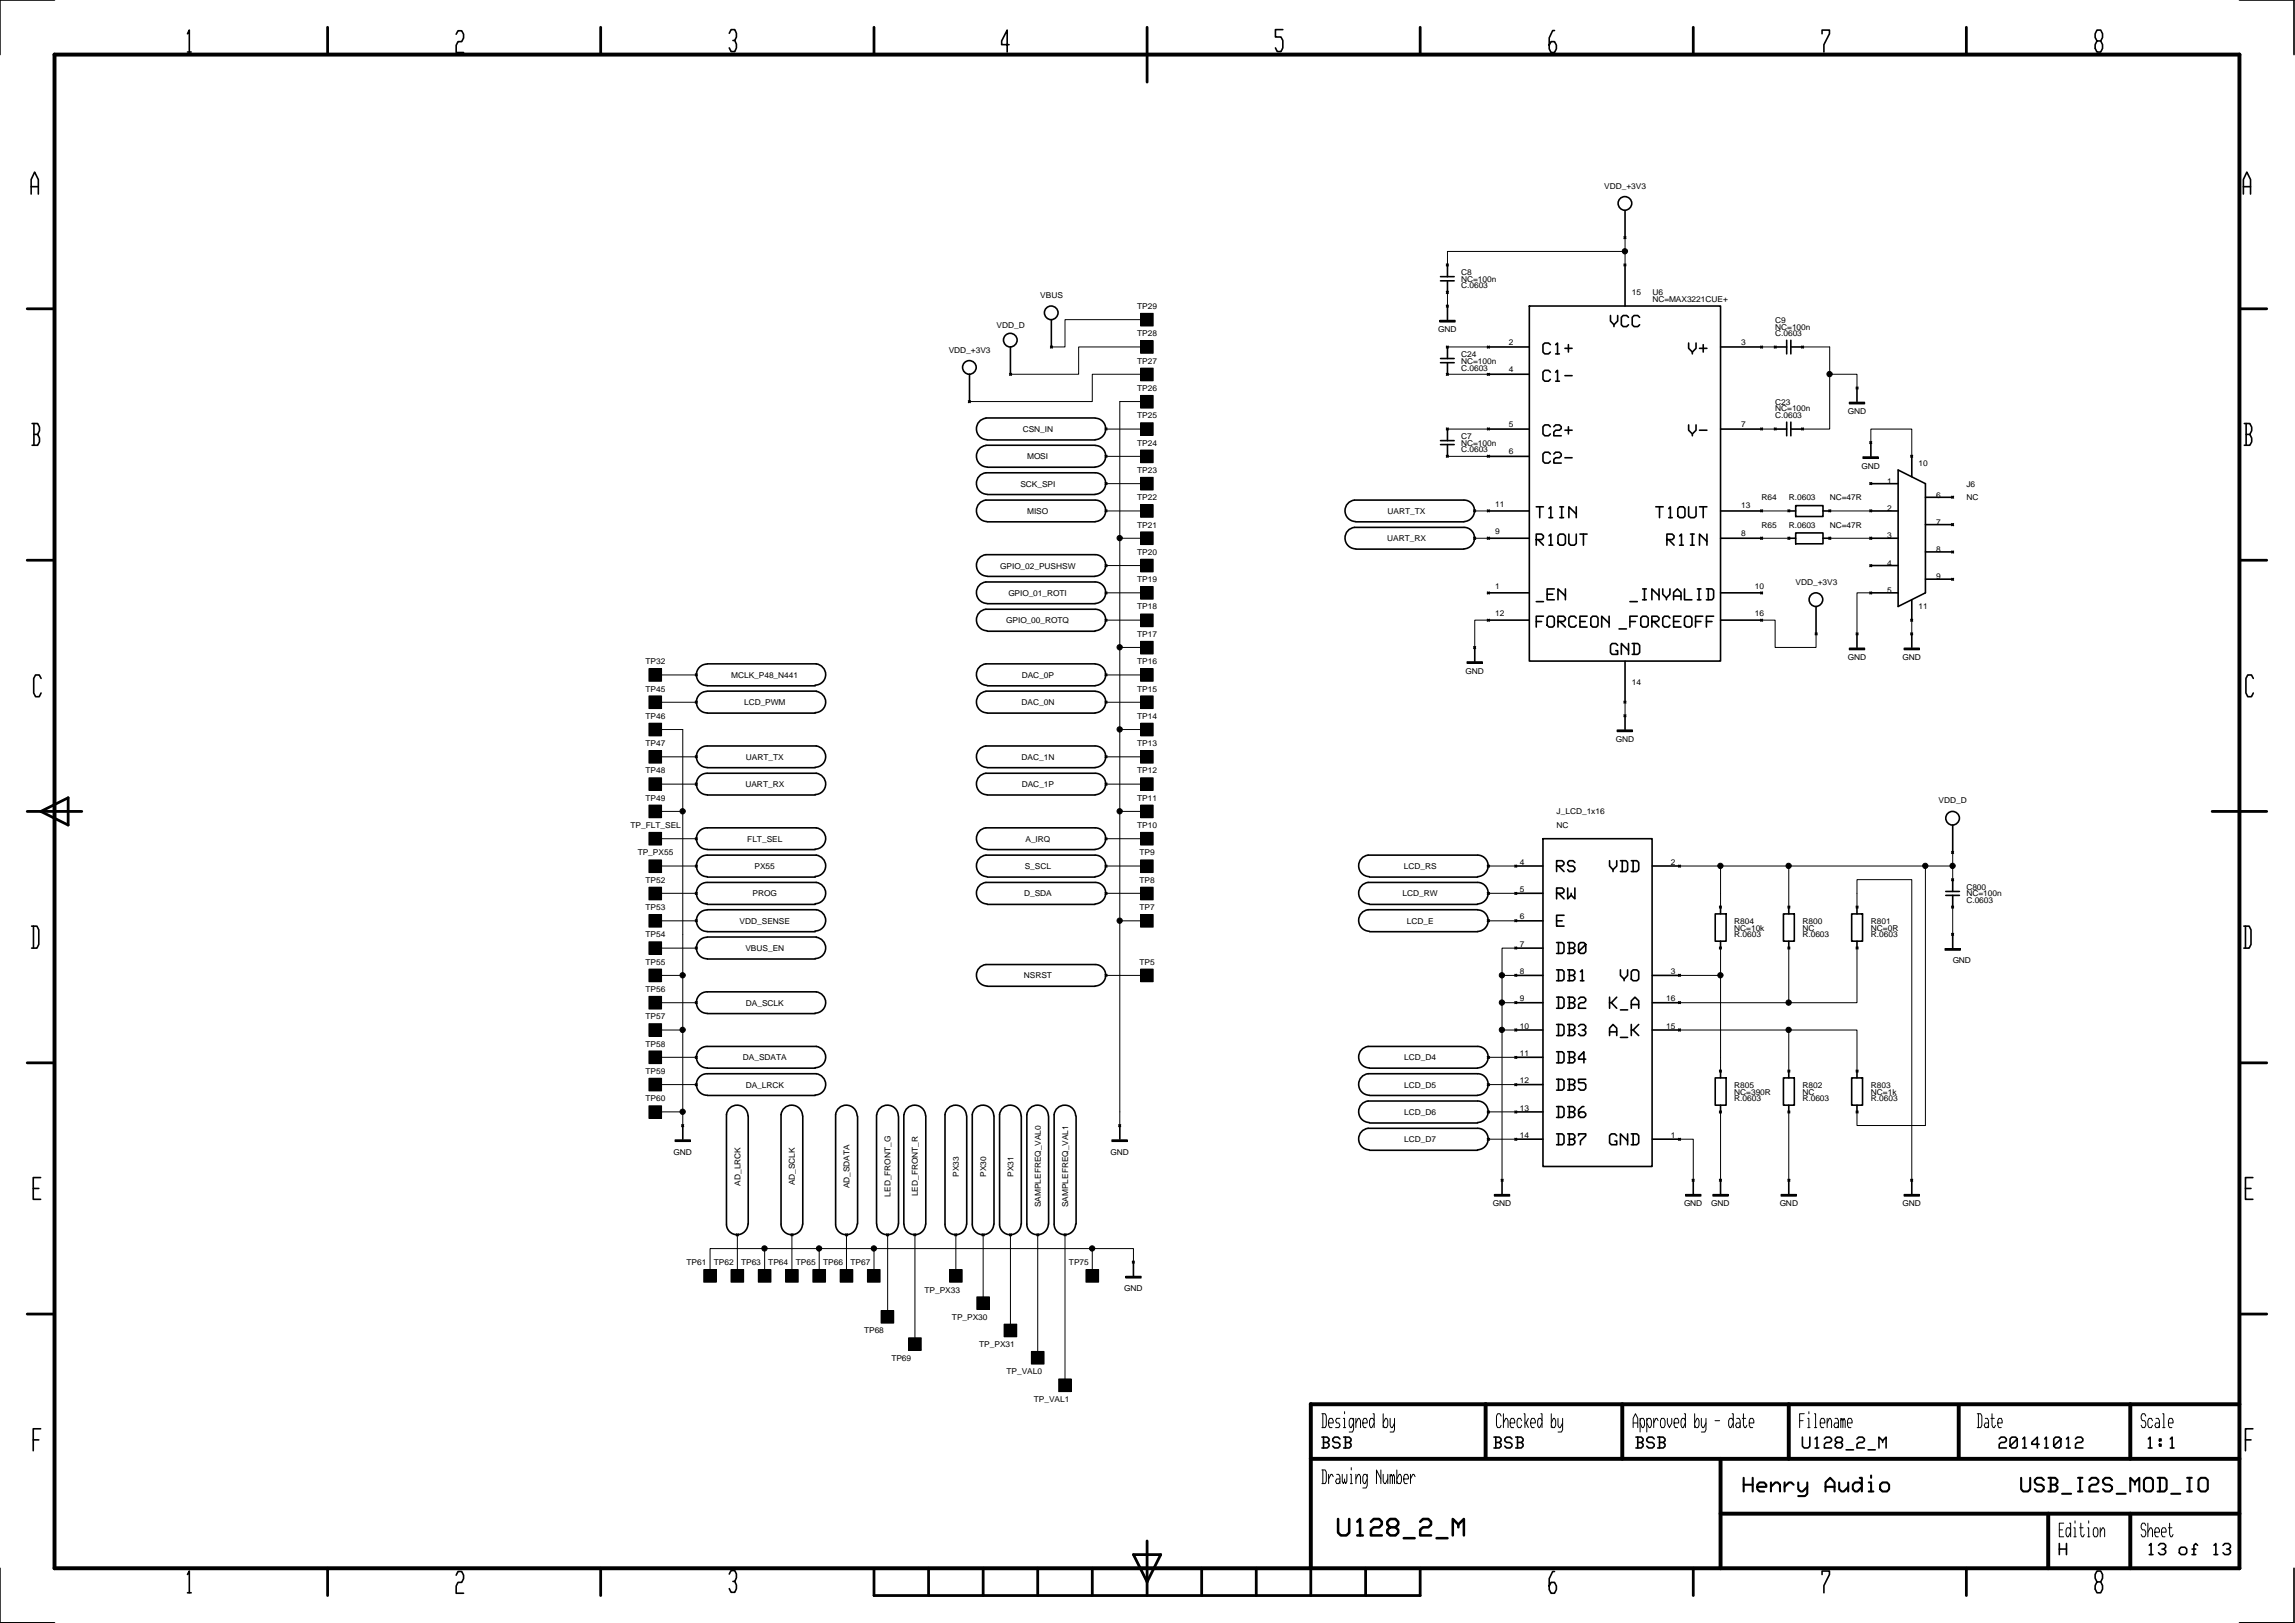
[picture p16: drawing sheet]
<svg xmlns="http://www.w3.org/2000/svg" width="420mm" height="297mm" viewBox="0 0 420 297" stroke-linecap="round" stroke-linejoin="round" font-family="sans-serif">
<defs><g id="words">
<g font-size="1.5">
<text x="293.7" y="34.5">VDD_+3V3</text>
<text x="267.5" y="51.6">NC=100n</text>
<text x="267.5" y="50.3">C8</text>
<text x="267.5" y="52.8">C.0603</text>
<text x="190.4" y="54.5">VBUS</text>
<text x="208.2" y="56.6">TP29</text>
<text x="298.7" y="54.1">15</text>
<text x="302.5" y="55.3">NC=MAX3221CUE+</text>
<text x="302.5" y="54.1">U6</text>
<text x="325" y="59.1">C9</text>
<text x="173.7" y="64.5">VDD_+3V3</text>
<text x="182.4" y="60.1">VDD_D</text>
<text x="208.2" y="61.6">TP28</text>
<text x="263.3" y="60.7">GND</text>
<text x="267.5" y="65.3">C24</text>
<text x="276.3" y="63.1">2</text>
<text x="318.8" y="63.1">3</text>
<text x="325" y="60.3">NC=100n</text>
<text x="325" y="61.6">C.0603</text>
<text x="208.2" y="66.5">TP27</text>
<text x="208.2" y="71.5">TP26</text>
<text x="267.5" y="66.5">NC=100n</text>
<text x="267.5" y="67.8">C.0603</text>
<text x="276.3" y="68.1">4</text>
<text x="208.2" y="76.6">TP25</text>
<text x="325" y="75.3">NC=100n</text>
<text x="325" y="74">C23</text>
<text x="325" y="76.6">C.0603</text>
<text x="338.3" y="75.8">GND</text>
<text x="187.2" y="79.1">CSN_IN</text>
<text x="208.2" y="81.6">TP24</text>
<text x="267.5" y="81.6">NC=100n</text>
<text x="267.5" y="80.3">C7</text>
<text x="267.5" y="82.8">C.0603</text>
<text x="276.3" y="78.1">5</text>
<text x="276.3" y="83.1">6</text>
<text x="318.8" y="78.1">7</text>
<text x="186.8" y="89.1">SCK_SPI</text>
<text x="188.1" y="84.1">MOSI</text>
<text x="208.2" y="86.6">TP23</text>
<text x="340.8" y="85.8">GND</text>
<text x="345.5" y="88.6">1</text>
<text x="351.2" y="85.3">10</text>
<text x="360" y="89.1">J6</text>
<text x="188.1" y="94.1">MISO</text>
<text x="208.2" y="91.6">TP22</text>
<text x="254" y="94.1">UART_TX</text>
<text x="273.8" y="92.8">11</text>
<text x="318.8" y="93">13</text>
<text x="322.5" y="91.6">R64</text>
<text x="327.5" y="91.6">R.0603</text>
<text x="335" y="91.6">NC=47R</text>
<text x="345.5" y="93.6">2</text>
<text x="354.5" y="91.1">6</text>
<text x="360" y="91.6">NC</text>
<text x="208.2" y="96.6">TP21</text>
<text x="208.2" y="101.6">TP20</text>
<text x="253.9" y="99.1">UART_RX</text>
<text x="273.8" y="97.8">9</text>
<text x="318.8" y="98">8</text>
<text x="322.5" y="96.6">R65</text>
<text x="327.5" y="96.6">R.0603</text>
<text x="335" y="96.6">NC=47R</text>
<text x="345.5" y="98.6">3</text>
<text x="354.5" y="101">8</text>
<text x="354.5" y="96.1">7</text>
<text x="183.1" y="104.1">GPIO_02_PUSHSW</text>
<text x="208.2" y="106.6">TP19</text>
<text x="273.8" y="107.8">1</text>
<text x="321.3" y="107.8">10</text>
<text x="328.7" y="107">VDD_+3V3</text>
<text x="345.5" y="103.5">4</text>
<text x="354.5" y="106">9</text>
<text x="184.6" y="109.1">GPIO_01_ROTI</text>
<text x="208.2" y="111.5">TP18</text>
<text x="273.8" y="112.8">12</text>
<text x="321.3" y="112.8">16</text>
<text x="345.5" y="108.5">5</text>
<text x="351.2" y="111.5">11</text>
<text x="184.2" y="114">GPIO_00_ROTQ</text>
<text x="208.2" y="116.5">TP17</text>
<text x="118.2" y="121.6">TP32</text>
<text x="133.9" y="124.1">MCLK_P48_N441</text>
<text x="187.1" y="124.1">DAC_0P</text>
<text x="208.2" y="121.6">TP16</text>
<text x="268.3" y="123.3">GND</text>
<text x="298.7" y="125.3">14</text>
<text x="338.3" y="120.8">GND</text>
<text x="348.3" y="120.8">GND</text>
<text x="118.2" y="131.6">TP46</text>
<text x="118.2" y="126.6">TP45</text>
<text x="136.2" y="129.1">LCD_PWM</text>
<text x="187" y="129.1">DAC_0N</text>
<text x="208.2" y="126.6">TP15</text>
<text x="208.2" y="131.6">TP14</text>
<text x="118.2" y="136.6">TP47</text>
<text x="208.2" y="136.6">TP13</text>
<text x="295.8" y="135.8">GND</text>
<text x="118.2" y="141.6">TP48</text>
<text x="136.6" y="139.1">UART_TX</text>
<text x="187" y="139.1">DAC_1N</text>
<text x="208.2" y="141.6">TP12</text>
<text x="118.2" y="146.6">TP49</text>
<text x="136.5" y="144.1">UART_RX</text>
<text x="187.1" y="144.1">DAC_1P</text>
<text x="208.2" y="146.6">TP11</text>
<text x="285" y="149.1">J_LCD_1x16</text>
<text x="354.9" y="147">VDD_D</text>
<text x="115.4" y="151.6">TP_FLT_SEL</text>
<text x="136.8" y="154.1">FLT_SEL</text>
<text x="187.7" y="154.1">A_IRQ</text>
<text x="208.2" y="151.6">TP10</text>
<text x="285" y="151.6">NC</text>
<text x="116.7" y="156.5">TP_PX55</text>
<text x="118.2" y="161.5">TP52</text>
<text x="138.1" y="159">PX55</text>
<text x="187.6" y="159">S_SCL</text>
<text x="208.6" y="156.5">TP9</text>
<text x="208.6" y="161.5">TP8</text>
<text x="257" y="159">LCD_RS</text>
<text x="278.2" y="158.2">4</text>
<text x="305.9" y="158.2">2</text>
<text x="118.2" y="166.6">TP53</text>
<text x="137.8" y="164">PROG</text>
<text x="187.5" y="164">D_SDA</text>
<text x="208.6" y="166.6">TP7</text>
<text x="256.8" y="164">LCD_RW</text>
<text x="278.2" y="163.3">5</text>
<text x="360" y="164">NC=100n</text>
<text x="360" y="162.8">C800</text>
<text x="360" y="165.3">C.0603</text>
<text x="118.2" y="171.6">TP54</text>
<text x="135.4" y="169.1">VDD_SENSE</text>
<text x="257.5" y="169.1">LCD_E</text>
<text x="278.2" y="173.3">7</text>
<text x="278.2" y="168.3">6</text>
<text x="317.5" y="169.1">R804</text>
<text x="317.5" y="170.3">NC=10k</text>
<text x="317.5" y="171.6">R.0603</text>
<text x="330" y="170.3">NC</text>
<text x="330" y="169.1">R800</text>
<text x="330" y="171.6">R.0603</text>
<text x="342.5" y="170.3">NC=0R</text>
<text x="342.5" y="169.1">R801</text>
<text x="342.5" y="171.6">R.0603</text>
<text x="118.2" y="176.6">TP55</text>
<text x="136.5" y="174.1">VBUS_EN</text>
<text x="187.4" y="179.1">NSRST</text>
<text x="208.6" y="176.6">TP5</text>
<text x="278.2" y="178.3">8</text>
<text x="305.9" y="178.3">3</text>
<text x="357.5" y="176.3">GND</text>
<text x="118.2" y="181.6">TP56</text>
<text x="136.6" y="184.1">DA_SCLK</text>
<text x="278.2" y="183.3">9</text>
<text x="305" y="183.3">16</text>
<text x="118.2" y="186.6">TP57</text>
<text x="118.2" y="191.6">TP58</text>
<text x="278.2" y="188.3">10</text>
<text x="305" y="188.3">15</text>
<text x="118.2" y="196.6">TP59</text>
<text x="136" y="194.1">DA_SDATA</text>
<text x="257.1" y="194.1">LCD_D4</text>
<text x="278.2" y="193.3">11</text>
<text x="118.2" y="201.5">TP60</text>
<text x="136.5" y="199.1">DA_LRCK</text>
<text x="257.1" y="199.1">LCD_D5</text>
<text x="278.2" y="198.2">12</text>
<text x="278.2" y="203.2">13</text>
<text x="317.5" y="199.1">R805</text>
<text x="317.5" y="200.3">NC=390R</text>
<text x="317.5" y="201.5">R.0603</text>
<text x="330" y="200.3">NC</text>
<text x="330" y="199.1">R802</text>
<text x="330" y="201.5">R.0603</text>
<text x="342.5" y="200.3">NC=1k</text>
<text x="342.5" y="199.1">R803</text>
<text x="342.5" y="201.5">R.0603</text>
<text x="257.1" y="209">LCD_D7</text>
<text x="257.1" y="204">LCD_D6</text>
<text x="278.2" y="208.3">14</text>
<text x="305.9" y="208.3">1</text>
<text x="123.3" y="211.3">GND</text>
<text x="175.5" y="215.3" transform="rotate(-90 175.5 215.3)">PX33</text>
<text x="180.5" y="215.3" transform="rotate(-90 180.5 215.3)">PX30</text>
<text x="185.5" y="215.3" transform="rotate(-90 185.5 215.3)">PX31</text>
<text x="203.3" y="211.3">GND</text>
<text x="135.5" y="217" transform="rotate(-90 135.5 217)">AD_LRCK</text>
<text x="145.5" y="217" transform="rotate(-90 145.5 217)">AD_SCLK</text>
<text x="155.5" y="217.5" transform="rotate(-90 155.5 217.5)">AD_SDATA</text>
<text x="163.1" y="219" transform="rotate(-90 163.1 219)">LED_FRONT_G</text>
<text x="168.1" y="218.9" transform="rotate(-90 168.1 218.9)">LED_FRONT_R</text>
<text x="190.5" y="220.9" transform="rotate(-90 190.5 220.9)">SAMPLEFREQ_VAL0</text>
<text x="195.5" y="220.9" transform="rotate(-90 195.5 220.9)">SAMPLEFREQ_VAL1</text>
<text x="273.3" y="220.8">GND</text>
<text x="308.3" y="220.8">GND</text>
<text x="313.3" y="220.8">GND</text>
<text x="325.8" y="220.8">GND</text>
<text x="348.3" y="220.8">GND</text>
<text x="125.7" y="231.6">TP61</text>
<text x="130.7" y="231.6">TP62</text>
<text x="135.7" y="231.6">TP63</text>
<text x="140.7" y="231.6">TP64</text>
<text x="145.7" y="231.6">TP65</text>
<text x="150.7" y="231.6">TP66</text>
<text x="155.7" y="231.6">TP67</text>
<text x="195.7" y="231.6">TP75</text>
<text x="169.2" y="236.6">TP_PX33</text>
<text x="205.8" y="236.3">GND</text>
<text x="158.2" y="244.1">TP68</text>
<text x="174.3" y="241.6">TP_PX30</text>
<text x="163.2" y="249">TP69</text>
<text x="179.3" y="246.5">TP_PX31</text>
<text x="184.3" y="251.5">TP_VAL0</text>
<text x="189.3" y="256.5">TP_VAL1</text>
</g>
</g></defs>
<g fill="none" stroke="#000" stroke-width=".3">
<path d="M.1 0h9.9M34.3 6.2l.4-.7v4M34.3 9.5h.7M83.5 6.3l.4-.7h.6l.4 .7v.6l-.4 .7h-.6l-.4 .7v1.3h1.4M133.5 6.1l.3-.7h.7l.3 .7v.7l-.3 .6h-.3M134.5 7.4l.3 .7v.7l-.3 .6h-.7l-.3-.6M184.7 8.2h-1.3v-.7l1-2v4M234.9 5.4h-1.4v1.4h1l.4 .6v1.4l-.4 .6h-.7l-.3-.6M284.6 5.6h-.3l-.7 1.3v2l.4 .7h.6l.3-.7v-.6l-.3-.7h-.6l-.4 .7M333.6 6.2v-.7h1.3v.7l-1 2v1.3M383.9 7.5l-.3-.6v-.7l.3-.7h.7l.3 .7v.7l-.3 .6h-.7l-.3 .7v.6l.3 .7h.7l.3-.7v-.6l-.3-.7M410 0h10v10"/>
<path d="M5.7 35.5v-2.6l.6-1.4 .7 1.4v2.6M5.7 34.2h1.3M297.5 38.5v5M410.7 35.5v-2.6l.6-1.4 .7 1.4v2.6M410.7 34.2h1.3M192.5 58.5v5M209.8 58.4l.3 .3M210.1 58.4l-.3 .3M263.6 58.8h2.8M263.7 50.6h2.5M263.7 51.4h2.5M264.8 55.9l.3 .3"/>
<path d="M264.8 48.3l.3 .3M264.8 53.3l.3 .4M265 48.5v2.1M265 51.4v2.1M265 56v2.5M265.1 55.9l-.3 .3M265.1 48.3l-.3 .3M265.1 53.3l-.3 .4M280 56h35v65h-35zM294.8 57.7v1.1l.7 .6v.4M296.2 57.7v1.1l-.7 .6M297.3 43.3l.3 .3"/>
<path d="M297.3 48.3l.3 .3M297.5 48.5v7.5M297.6 43.3l-.3 .3M297.6 48.3l-.3 .3M298.1 58.1l-.3-.4h-.6l-.4 .4v1.3l.4 .4h.6l.3-.4M300.2 58.1l-.4-.4h-.6l-.4 .4v1.3l.4 .4h.6l.4-.4M5.9 77.5h1l.3 .7v.6l-.3 .7M6.2 79.5h.7l.3 .7v.7l-.3 .6h-1M6.2 77.5v4M177.3 73.4l.3 .3M177.5 68.5v5M177.6 73.4l-.3 .3"/>
<path d="M180.5 76.5a1.98 1.98 0 0 0-1.7 2.1 1.98 1.98 0 0 0 1.9 1.9M180.5 76.5h20M184.9 68.4l.3 .3M185 63.5v5M185.2 68.4l-.3 .3M192.4 63.4l.2 .3M192.6 63.4l-.2 .3M200.5 76.5a1.97 1.97 0 0 1 1.9 2 1.97 1.97 0 0 1-1.9 2M202.3 78.4l.3 .3M202.6 78.4l-.3 .3M209.8 63.4l.3 .3M209.8 68.4l.3 .3"/>
<path d="M209.8 73.4l.3 .3M209.8 78.4l.3 .3M210.1 73.4l-.3 .3M210.1 78.4l-.3 .3M210.1 68.4l-.3 .3M210.1 63.4l-.3 .3M263.7 65.6h2.5M263.7 66.4h2.5M264.8 78.4l.3 .3M264.8 63.4l.3 .3M264.8 68.4l.3 .3M265 63.5v2.1"/>
<path d="M265 66.4v2.1M265 78.5v2.1M265.1 78.4l-.3 .3M265.1 63.4l-.3 .3M265.1 68.4l-.3 .3M272.3 63.4l.4 .3M272.3 68.4l.4 .3M272.3 78.4l.4 .3M272.5 78.5h7.5M272.5 63.5h7.5M272.5 68.5h7.5M272.7 63.4l-.4 .3"/>
<path d="M272.7 68.4l-.4 .3M272.7 78.4l-.4 .3M283.8 78.1l-.3-.3h-.7l-.3 .3v1.3l.3 .4h.7l.3-.4M283.8 68.1l-.3-.3h-.7l-.3 .3v1.3l.3 .4h.7l.3-.4M283.8 63.1l-.3-.3h-.7l-.3 .3v1.3l.3 .4h.7l.3-.4M284.5 78.1l.3-.3h.7l.3 .3v.3l-.3 .3h-.7l-.3 .4v.7h1.3M284.8 68.1l.3-.3v2M284.8 63.1l.3-.3v2M284.8 69.8h.7M284.8 64.8h.7M286.5 78.7h1.3M286.5 68.7h1.3"/>
<path d="M286.5 63.8h1.3M287.1 63.1v1.3M287.1 78.1v1.3M309.1 77.8v.9l.7 .7v.4M309.1 62.8v1l.7 .6v.4M310.5 77.8v.9l-.7 .7M310.5 62.8v1l-.7 .6M311.1 78.7h1.4M311.1 63.8h1.4M311.8 63.1v1.3M315 78.5h7.5M315 63.5h7.5"/>
<path d="M322.4 63.4l.3 .3M322.4 78.4l.3 .3M322.7 63.4l-.3 .3M322.7 78.4l-.3 .3M324.9 63.4l.3 .3M324.9 78.4l.3 .3M325 78.5h2.1M325 63.5h2.1M325.2 78.4l-.3 .3M325.2 63.4l-.3 .3M327.1 62.3v2.5M327.1 77.3v2.5"/>
<path d="M327.9 78.5h2.1M327.9 62.3v2.5M327.9 77.3v2.5M327.9 63.5h2.1M329.8 78.4l.3 .3M329.8 63.4l.3 .3M330.1 78.4l-.3 .3M330.1 63.4l-.3 .3M338.6 73.8h2.8M339.8 70.9l.3 .3M340 71v2.5M340.1 70.9l-.3 .3"/>
<path d="M410.9 77.5h1l.3 .7v.6l-.3 .7M411.2 79.5h.7l.3 .7v.7l-.3 .6h-1M411.2 77.5v4M180.8 85.5h19.7M180.8 80.5h19.7M180.8 95.5h19.7M180.8 90.5h19.7M200.5 81.5h-20a1.98 1.98 0 0 0-1.7 2.1 1.98 1.98 0 0 0 1.9 1.9M200.5 91.5h-20a1.98 1.98 0 0 0-1.7 2.1 1.98 1.98 0 0 0 1.9 1.9M200.5 86.5h-20a1.98 1.98 0 0 0-1.7 2.1 1.98 1.98 0 0 0 1.9 1.9M200.5 81.5a1.97 1.97 0 0 1 1.9 2 1.97 1.97 0 0 1-1.9 2M200.5 91.5a1.97 1.97 0 0 1 1.9 2 1.97 1.97 0 0 1-1.9 2"/>
<path d="M200.5 86.5a1.97 1.97 0 0 1 1.9 2 1.97 1.97 0 0 1-1.9 2M202.3 83.4l.3 .3M202.3 93.3l.3 .3M202.3 88.3l.3 .3M202.6 93.3l-.3 .3M202.6 88.3l-.3 .3M202.6 83.4l-.3 .3M209.8 83.4l.3 .3M209.8 88.3l.3 .3M209.8 93.3l.3 .3M209.8 98.3l.3 .4M210.1 83.4l-.3 .3"/>
<path d="M210.1 88.3l-.3 .3M210.1 93.3l-.3 .3M210.1 98.3l-.3 .4M248.2 95.5a1.98 1.98 0 0 1-2-1.9 1.98 1.98 0 0 1 1.8-2.1h20a1.97 1.97 0 0 1 1.9 2 1.97 1.97 0 0 1-1.9 2M248.2 95.5h19.8M263.7 80.6h2.5M263.7 81.4h2.5M264.8 83.4l.3 .3M265 81.4v2.1M265.1 83.4l-.3 .3M269.8 98.3l.3 .4M269.8 93.3l.3 .3"/>
<path d="M270.1 98.3l-.3 .4M270.1 93.3l-.3 .3M272.3 83.4l.4 .3M272.3 98.3l.4 .4M272.3 93.3l.4 .3M272.5 93.5h7.5M272.5 83.5h7.5M272.5 98.5h7.5M272.7 83.4l-.4 .3M272.7 98.3l-.4 .4M272.7 93.3l-.4 .3M281.3 98.8h.9l.4-.4v-.3l-.4-.4h-.9v2.1"/>
<path d="M281.3 92.8h1.3M281.6 98.8l1 1M281.9 92.8v1.9M283.6 98.1l.3-.4v2.1M283.6 93.1l.3-.3v1.9M283.6 94.7h.7M283.6 99.8h.7M283.8 83.1l-.3-.3h-.7l-.3 .3v1.3l.3 .4h.7l.3-.4M284.5 83.1l.3-.3h.7l.3 .3v.3l-.3 .4h-.7l-.3 .3v.7h1.3M285.2 98.1l.4-.4h.6l.4 .4v1.3l-.4 .4h-.6l-.4-.4zM285.6 92.8h.6M285.6 94.7h.6"/>
<path d="M285.9 92.8v1.9M286.5 83.8h1.3M287.2 97.7v1.7l.4 .4h.6l.4-.4v-1.7M288.6 94.1l-1.4-1.3v1.9M288.6 92.8v1.9M289.3 97.7h1.3M289.9 97.7v2.1M303.1 92.8h1.4M303.8 92.8v1.9M305.2 98.8h.9l.4-.4v-.3l-.4-.4h-.9v2.1M305.5 93.1l.3-.3v1.9M305.5 94.7h.6"/>
<path d="M305.5 98.8l1 1M307.2 93.1l.3-.3h.7l.3 .3v1.3l-.3 .3h-.7l-.3-.3zM307.5 98.1l.3-.4v2.1M307.5 99.8h.7M309.1 92.8v1.6l.4 .3h.7l.3-.3v-1.6M309.5 99.8h.7M309.5 97.7h.7M309.8 97.7v2.1M311.1 92.8h1.4M311.8 92.8v1.9M312.5 99.1l-1.4-1.4v2.1M312.5 97.7v2.1"/>
<path d="M315 93.5h7.5M315 98.5h7.5M322.4 98.3l.3 .4M322.4 93.3l.3 .3M322.7 98.3l-.3 .4M322.7 93.3l-.3 .3M327.4 93.3l.2 .3M327.4 98.3l.2 .4M327.5 93.5h1.2M327.5 98.5h1.2M327.6 93.3l-.2 .3M327.6 98.3l-.2 .4"/>
<path d="M328.7 92.5h5v2h-5zM328.7 97.5h5v2h-5zM333.7 93.5h1.3M333.7 98.5h1.3M334.8 93.3l.3 .3M334.8 98.3l.3 .4M335.1 93.3l-.3 .3M335.1 98.3l-.3 .4M341.1 83.8h2.8M342.3 80.9l.3 .3M342.3 88.3l.3 .3M342.3 93.3l.3 .3"/>
<path d="M342.3 98.3l.3 .4M342.5 81v2.5M342.5 93.5h5M342.5 98.5h5M342.5 88.5h5M342.6 80.9l-.3 .3M342.6 88.3l-.3 .3M342.6 93.3l-.3 .3M342.6 98.3l-.3 .4M347.5 86l5 2.5v20l-5 2.5zM349.8 83.4l.3 .3M350 83.5v3.7"/>
<path d="M350.1 83.4l-.3 .3M352.5 91h5M352.5 96h5M357.3 90.8l.3 .3M357.3 95.8l.3 .4M357.6 90.8l-.3 .3M357.6 95.8l-.3 .4M180.8 115.5h19.7M180.8 105.5h19.7M180.8 110.5h19.7M200.5 111.5h-20a1.98 1.98 0 0 0-1.7 2.1 1.98 1.98 0 0 0 1.9 1.8M200.5 101.5h-20a1.98 1.98 0 0 0-1.7 2.1 1.98 1.98 0 0 0 1.9 1.9"/>
<path d="M200.5 106.5h-20a1.98 1.98 0 0 0-1.7 2.1 1.98 1.98 0 0 0 1.9 1.8M200.5 111.5a1.97 1.97 0 0 1 1.9 2 1.97 1.97 0 0 1-1.9 1.9M200.5 101.5a1.97 1.97 0 0 1 1.9 2 1.97 1.97 0 0 1-1.9 2M200.5 106.5a1.97 1.97 0 0 1 1.9 2 1.97 1.97 0 0 1-1.9 1.9M202.3 113.4l.3 .3M202.3 103.4l.3 .3M202.3 108.4l.3 .3M202.6 113.4l-.3 .3M202.6 103.4l-.3 .3M202.6 108.4l-.3 .3M209.8 103.4l.3 .3M209.8 108.4l.3 .3"/>
<path d="M209.8 113.4l.3 .3M209.8 118.4l.3 .3M210.1 103.4l-.3 .3M210.1 113.4l-.3 .3M210.1 108.4l-.3 .3M210.1 118.4l-.3 .3M248.2 100.5a1.98 1.98 0 0 1-2-1.9 1.98 1.98 0 0 1 1.8-2.1h20a1.97 1.97 0 0 1 1.9 2 1.97 1.97 0 0 1-1.9 2M248.2 100.5h19.8M269.8 118.4l.3 .3M270 118.5v2.5M270.1 118.4l-.3 .3M272.3 113.4l.4 .3"/>
<path d="M272.3 108.4l.4 .3M272.5 108.5h7.5M272.5 113.5h7.5M272.7 113.4l-.4 .3M272.7 108.4l-.4 .3M281.3 110.1h1.3M281.3 113.7h.9M282.6 112.8h-1.3v2M283.2 113.1l.4-.3h.7l.3 .3v1.3l-.3 .4h-.7l-.4-.4zM283.2 108.8h1.1M284.6 107.8h-1.4v2h1.4M285.2 113.7h1l.4-.3v-.3l-.4-.3h-1v2"/>
<path d="M285.6 113.7l1 1.1M286.6 109.1l-1.4-1.3v2M286.6 107.8v2M288.6 113.1l-.4-.3h-.6l-.4 .3v1.3l.4 .4h.6l.4-.4M289.3 113.7h.9M290.6 112.8h-1.3v2h1.3M291.2 113.1l.4-.3h.7l.3 .3v1.3l-.3 .4h-.7l-.4-.4zM294.6 114.1l-1.4-1.3v2M294.6 112.8v2M296.2 118.1l-.4-.3h-.7l-.3 .3v1.3l.3 .4h1.1v-.7h-.4M296.4 115.1h1.4M298.1 119.1l-1.3-1.3v2"/>
<path d="M298.1 117.8v2M298.4 110.1h1.4M298.4 113.7h1M298.8 117.8h1l.4 .3v1.3l-.4 .4h-1M299.2 117.8v2M299.8 112.8h-1.4v2M300.4 113.1l.3-.3h.7l.3 .3v1.3l-.3 .4h-.7l-.3-.4zM300.7 109.8h.7M300.7 107.8h.7M301.1 107.8v2M302.4 113.7h1l.3-.3v-.3l-.3-.3h-1v2M302.8 113.7l.9 1.1"/>
<path d="M303.7 109.1l-1.3-1.3v2M303.7 107.8v2M304.4 107.8v1l.7 .6v.4M305.7 107.8v1l-.6 .6M305.7 113.1l-.3-.3h-.7l-.3 .3v1.3l.3 .4h.7l.3-.4M306.4 109.8v-1.4l.7-.6 .7 .6v1.4M306.4 109.1h1.4M306.4 113.7h1M307.8 112.8h-1.4v2h1.4M308.4 107.8v2h1.3M308.4 113.1l.3-.3h.7l.3 .3v1.3l-.3 .4h-.7l-.3-.4zM310.4 113.7h1"/>
<path d="M310.8 109.8h.6M310.8 107.8h.6M311.1 107.8v2M311.7 112.8h-1.3v2M312.4 107.8h1l.3 .3v1.3l-.3 .4h-1M312.4 113.7h1M312.7 107.8v2M313.7 112.8h-1.3v2M315 108.5h7.5M315 113.5h7.5M322.4 113.4l.3 .3M322.4 108.4l.3 .3"/>
<path d="M322.7 113.4l-.3 .3M322.7 108.4l-.3 .3M332.3 115.9l.3 .3M332.5 111v5M332.6 115.9l-.3 .3M338.6 118.8h2.8M339.8 115.9l.3 .3M340 116v2.5M340.1 115.9l-.3 .3M342.3 108.4l.3 .3M342.3 103.4l.3 .3M342.5 108.5h5"/>
<path d="M342.5 103.5h5M342.6 103.4l-.3 .3M342.6 108.4l-.3 .3M348.6 118.8h2.8M349.8 115.9l.3 .3M349.8 113.4l.3 .3M350 109.8v3.7M350 116v2.5M350.1 115.9l-.3 .3M350.1 113.4l-.3 .3M352.5 101h5M352.5 106h5"/>
<path d="M357.3 100.9l.3 .3M357.3 105.9l.3 .3M357.6 100.9l-.3 .3M357.6 105.9l-.3 .3M7.5 124.2l-.3-.7h-.7l-.3 .7v2.6l.3 .7h.7l.3-.7M119.8 138.3l.3 .3M119.8 133.3l.3 .3M119.8 128.4l.3 .3M119.8 123.4l.3 .3M120.1 138.3l-.3 .3M120.1 133.3l-.3 .3M120.1 128.4l-.3 .3"/>
<path d="M120.1 123.4l-.3 .3M127.3 138.3l.3 .3M127.3 128.4l.3 .3M127.3 123.4l.3 .3M127.6 138.3l-.3 .3M127.6 128.4l-.3 .3M127.6 123.4l-.3 .3M129.4 136.5a1.97 1.97 0 0 0-1.9 2 1.97 1.97 0 0 0 2 2M129.4 126.5a1.97 1.97 0 0 0-1.9 2 1.97 1.97 0 0 0 2 2M129.4 121.5a1.97 1.97 0 0 0-1.9 2 1.97 1.97 0 0 0 2 2h19.8M129.5 136.5h20M129.5 126.5h20"/>
<path d="M129.5 130.5h19.8M129.5 121.5h20M149.4 136.5a1.95 1.95 0 0 1 1.8 2.1 1.95 1.95 0 0 1-2 1.8M149.4 126.5a1.95 1.95 0 0 1 1.8 2.1 1.95 1.95 0 0 1-2 1.8M149.4 121.5a1.95 1.95 0 0 1 1.8 2 1.95 1.95 0 0 1-2 1.9M180.5 126.5a1.98 1.98 0 0 0-1.7 2.1 1.98 1.98 0 0 0 1.9 1.9M180.5 126.5h20M180.8 130.5h19.7M200.5 121.5h-20a1.98 1.98 0 0 0-1.7 2.1 1.98 1.98 0 0 0 1.9 1.8M200.5 136.5h-20a1.98 1.98 0 0 0-1.7 2.1 1.98 1.98 0 0 0 1.9 1.9M200.5 126.5a1.97 1.97 0 0 1 1.9 2 1.97 1.97 0 0 1-1.9 2M200.5 121.5a1.97 1.97 0 0 1 1.9 2 1.97 1.97 0 0 1-1.9 2h-19.7"/>
<path d="M200.5 136.5a1.97 1.97 0 0 1 1.9 2 1.97 1.97 0 0 1-1.9 2M202.3 128.4l.3 .3M202.3 123.4l.3 .3M202.3 138.3l.3 .3M202.6 128.4l-.3 .3M202.6 123.4l-.3 .3M202.6 138.3l-.3 .3M209.8 123.4l.3 .3M209.8 128.4l.3 .3M209.8 133.3l.3 .3M209.8 138.3l.3 .3M210.1 133.3l-.3 .3"/>
<path d="M210.1 138.3l-.3 .3M210.1 123.4l-.3 .3M210.1 128.4l-.3 .3M268.6 121.3h2.8M296.1 133.8h2.8M297.3 130.9l.3 .2M297.3 128.4l.3 .3M297.5 121v7.5M297.5 131v2.5M297.6 130.9l-.3 .2M297.6 128.4l-.3 .3M412.5 124.2l-.3-.7h-.7l-.3 .7v2.6l.3 .7h.7l.3-.7"/>
<path d="M119.8 158.4l.3 .3M119.8 153.4l.3 .3M119.8 148.4l.3 .3M119.8 143.3l.3 .4M120.1 158.4l-.3 .3M120.1 153.4l-.3 .3M120.1 148.4l-.3 .3M120.1 143.3l-.3 .4M127.3 143.3l.3 .4M127.3 153.4l.3 .3M127.3 158.4l.3 .3M127.6 143.3l-.3 .4"/>
<path d="M127.6 153.4l-.3 .3M127.6 158.4l-.3 .3M129.4 141.5a1.97 1.97 0 0 0-1.9 2 1.97 1.97 0 0 0 2 2M129.4 151.5a1.97 1.97 0 0 0-1.9 2 1.97 1.97 0 0 0 2 1.9M129.4 156.5a1.97 1.97 0 0 0-1.9 2 1.97 1.97 0 0 0 2 1.9M129.5 141.5h20M129.5 145.5h19.8M129.5 140.5h19.8M129.5 151.5h20M129.5 155.5h19.8M129.5 156.5h20M149.4 141.5a1.95 1.95 0 0 1 1.8 2.1 1.95 1.95 0 0 1-2 1.8"/>
<path d="M149.4 151.5a1.95 1.95 0 0 1 1.8 2.1 1.95 1.95 0 0 1-2 1.8M149.4 156.5a1.95 1.95 0 0 1 1.8 2.1 1.95 1.95 0 0 1-2 1.8M180.8 145.5h19.7M180.8 140.5h19.7M180.8 155.5h19.7M200.5 151.5h-20a1.98 1.98 0 0 0-1.7 2.1 1.98 1.98 0 0 0 1.9 1.8M200.5 156.5h-20a1.98 1.98 0 0 0-1.7 2.1 1.98 1.98 0 0 0 1.9 1.8M200.5 141.5h-20a1.98 1.98 0 0 0-1.7 2.1 1.98 1.98 0 0 0 1.9 1.9M200.5 151.5a1.97 1.97 0 0 1 1.9 2 1.97 1.97 0 0 1-1.9 1.9M200.5 156.5a1.97 1.97 0 0 1 1.9 2 1.97 1.97 0 0 1-1.9 1.9M200.5 141.5a1.97 1.97 0 0 1 1.9 2 1.97 1.97 0 0 1-1.9 2M202.3 153.4l.3 .3"/>
<path d="M202.3 158.4l.3 .3M202.3 143.3l.3 .4M202.6 153.4l-.3 .3M202.6 158.4l-.3 .3M202.6 143.3l-.3 .4M209.8 143.3l.3 .4M209.8 148.4l.3 .3M209.8 153.4l.3 .3M209.8 158.4l.3 .3M210.1 153.4l-.3 .3M210.1 158.4l-.3 .3M210.1 143.3l-.3 .4"/>
<path d="M210.1 148.4l-.3 .3M270.5 156.5h-20a1.98 1.98 0 0 0-1.8 2.1 1.98 1.98 0 0 0 2 1.8M270.5 156.5a1.97 1.97 0 0 1 1.9 2 1.97 1.97 0 0 1-1.9 1.9M272.3 158.4l.4 .3M272.7 158.4l-.4 .3M277.4 158.4l.3 .3M277.5 158.5h5M277.7 158.4l-.3 .3M282.5 153.5h20v60h-20zM285 158.5h1l.3-.3v-.3l-.3-.4h-1v2M285.3 158.5l1 1M288.3 157.9l-.3-.4h-.7l-.3 .4v.3l.3 .3h.7l.3 .3v.4l-.3 .3h-.7l-.3-.3"/>
<path d="M294.7 157.5v1l.6 .7v.3M296 157.5v1l-.7 .7M296.7 157.5h1l.3 .4v1.3l-.3 .3h-1M297 157.5v2M298.7 157.5h1l.3 .4v1.3l-.3 .3h-1M299 157.5v2M302.5 158.5h5M307.3 158.4l.3 .3M307.6 158.4l-.3 .3M357.3 155.9l.3 .3M357.5 151v5M357.6 155.9l-.3 .3"/>
<path d="M5.8 169.5h1l.3 .7v2.6l-.3 .7h-1M6.1 169.5v4M119.8 163.4l.3 .3M119.8 168.4l.3 .3M119.8 173.4l.3 .3M119.8 178.4l.3 .2M120.1 163.4l-.3 .3M120.1 168.4l-.3 .3M120.1 173.4l-.3 .3M120.1 178.4l-.3 .2M127.3 168.4l.3 .3M127.3 173.4l.3 .3"/>
<path d="M127.3 163.4l.3 .3M127.6 168.4l-.3 .3M127.6 173.4l-.3 .3M127.6 163.4l-.3 .3M129.4 166.5a1.97 1.97 0 0 0-1.9 2 1.97 1.97 0 0 0 2 2M129.4 171.5a1.97 1.97 0 0 0-1.9 2 1.97 1.97 0 0 0 2 2M129.4 161.5a1.97 1.97 0 0 0-1.9 2 1.97 1.97 0 0 0 2 1.9M129.5 166.5h20M129.5 170.5h19.8M129.5 171.5h20M129.5 175.5h19.8M129.5 160.5h19.8"/>
<path d="M129.5 161.5h20M129.5 165.5h19.8M149.4 166.5a1.95 1.95 0 0 1 1.8 2 1.95 1.95 0 0 1-2 1.9M149.4 171.5a1.95 1.95 0 0 1 1.8 2.1 1.95 1.95 0 0 1-2 1.8M149.4 161.5a1.95 1.95 0 0 1 1.8 2 1.95 1.95 0 0 1-2 1.9M180.8 160.5h19.7M180.8 165.5h19.7M200.5 176.5h-20a1.98 1.98 0 0 0-1.7 2.1 1.98 1.98 0 0 0 1.9 1.9M200.5 161.5h-20a1.98 1.98 0 0 0-1.7 2.1 1.98 1.98 0 0 0 1.9 1.8M200.5 176.5a1.97 1.97 0 0 1 1.9 2 1.97 1.97 0 0 1-1.9 2M200.5 161.5a1.97 1.97 0 0 1 1.9 2 1.97 1.97 0 0 1-1.9 1.9M202.3 178.4l.3 .2"/>
<path d="M202.3 163.4l.3 .3M202.6 178.4l-.3 .2M202.6 163.4l-.3 .3M209.8 163.4l.3 .3M209.8 168.4l.3 .3M209.8 178.4l.3 .2M210.1 178.4l-.3 .2M210.1 163.4l-.3 .3M210.1 168.4l-.3 .3M250.7 170.5h19.8M250.7 160.5h19.8M250.7 165.5h19.8"/>
<path d="M270.5 166.5h-20a1.98 1.98 0 0 0-1.8 2.1 1.98 1.98 0 0 0 2 1.8M270.5 161.5h-20a1.98 1.98 0 0 0-1.8 2.1 1.98 1.98 0 0 0 2 1.8M270.5 166.5a1.97 1.97 0 0 1 1.9 2 1.97 1.97 0 0 1-1.9 2M270.5 161.5a1.97 1.97 0 0 1 1.9 2 1.97 1.97 0 0 1-1.9 1.9M272.3 168.4l.4 .3M272.3 163.4l.4 .3M272.7 168.4l-.4 .3M272.7 163.4l-.4 .3M277.4 173.4l.3 .3M277.4 178.4l.3 .2M277.4 168.4l.3 .3M277.4 163.4l.3 .3"/>
<path d="M277.5 163.5h5M277.5 168.5h5M277.5 173.5h5M277.5 178.5h5M277.7 173.4l-.3 .3M277.7 178.4l-.3 .2M277.7 168.4l-.3 .3M277.7 163.4l-.3 .3M285 163.5h1l.3-.3v-.3l-.3-.4h-1v2M285 172.5h1l.3 .3v1.4l-.3 .3h-1M285 177.5h1l.3 .3v1.4l-.3 .3h-1M285 168.5h1"/>
<path d="M285.3 163.5l1 1M285.3 172.5v2M285.3 177.5v2M286.3 167.5h-1.3v2h1.3M287 162.5v2l.6-.7v-.3M287 172.5h1l.3 .3v.4l-.3 .3M287 177.5h1l.3 .3v.4l-.3 .3M287.3 173.5h.7l.3 .4v.3l-.3 .3h-1M287.3 178.5h.7l.3 .4v.3l-.3 .3h-1M287.3 172.5v2M287.3 177.5v2M288.3 162.5v2l-.7-.7"/>
<path d="M289.3 177.8l.4-.3v2M289.3 179.5h.7M290.3 172.8l-1.3 1.4 .3 .3h.7l.3-.3v-1.4l-.3-.3h-.7l-.3 .3v1.4M296.7 177.5v1l.6 .7v.3M298 177.5v1l-.7 .7M298.7 177.8l.3-.3h.7l.3 .3v1.4l-.3 .3h-.7l-.3-.3zM302.5 178.5h5M307.3 178.4l.3 .2M307.6 178.4l-.3 .2M314 167.3h2v5h-2zM314.8 165.9l.3 .3M314.8 173.4l.3 .3"/>
<path d="M315 166v1.3M315 172.3v1.2M315.1 165.9l-.3 .3M315.1 173.4l-.3 .3M326.5 167.3h2v5h-2zM327.4 165.9l.2 .3M327.4 173.4l.2 .3M327.5 166v1.3M327.5 172.3v1.2M327.6 165.9l-.2 .3M327.6 173.4l-.2 .3M339 167.3h2v5h-2z"/>
<path d="M339.8 165.9l.3 .3M339.8 173.4l.3 .3M340 166v1.3M340 172.3v1.2M340.1 173.4l-.3 .3M340.1 165.9l-.3 .3M356.1 173.8h2.8M356.2 163.2h2.5M356.2 163.9h2.5M357.3 170.9l.3 .3M357.3 160.9l.3 .3M357.3 165.9l.3 .3"/>
<path d="M357.5 161v2.2M357.5 163.9v2.1M357.5 171v2.5M357.6 170.9l-.3 .3M357.6 160.9l-.3 .3M357.6 165.9l-.3 .3M410.8 169.5h1l.3 .7v2.6l-.3 .7h-1M411.1 169.5v4M119.8 188.3l.3 .4M119.8 198.4l.3 .3M119.8 193.4l.3 .3M119.8 183.3l.3 .3"/>
<path d="M120.1 188.3l-.3 .4M120.1 198.4l-.3 .3M120.1 193.4l-.3 .3M120.1 183.3l-.3 .3M127.3 193.4l.3 .3M127.3 198.4l.3 .3M127.3 183.3l.3 .3M127.6 193.4l-.3 .3M127.6 198.4l-.3 .3M127.6 183.3l-.3 .3M129.4 191.5a1.97 1.97 0 0 0-1.9 2 1.97 1.97 0 0 0 2 2M129.4 196.5a1.97 1.97 0 0 0-1.9 2 1.97 1.97 0 0 0 2 1.9"/>
<path d="M129.4 181.5a1.97 1.97 0 0 0-1.9 2 1.97 1.97 0 0 0 2 2M129.5 191.5h20M129.5 195.5h19.8M129.5 196.5h20M129.5 181.5h20M129.5 185.5h19.8M149.4 191.5a1.95 1.95 0 0 1 1.8 2.1 1.95 1.95 0 0 1-2 1.8M149.4 196.5a1.95 1.95 0 0 1 1.8 2.1 1.95 1.95 0 0 1-2 1.8M149.4 181.5a1.95 1.95 0 0 1 1.8 2.1 1.95 1.95 0 0 1-2 1.8M180.8 180.5h19.7M250.7 195.5h19.8M270.5 196.5h-20a1.98 1.98 0 0 0-1.8 2.1 1.98 1.98 0 0 0 2 1.8"/>
<path d="M270.5 191.5h-20a1.98 1.98 0 0 0-1.8 2.1 1.98 1.98 0 0 0 2 1.9M270.5 196.5a1.97 1.97 0 0 1 1.9 2 1.97 1.97 0 0 1-1.9 1.9M270.5 191.5a1.97 1.97 0 0 1 1.9 2 1.97 1.97 0 0 1-1.9 2M272.3 198.4l.4 .3M272.3 193.4l.4 .3M272.7 198.4l-.4 .3M272.7 193.4l-.4 .3M277.4 183.3l.3 .3M277.4 188.3l.3 .4M277.4 193.4l.3 .3M277.4 198.4l.3 .3M277.5 183.5h5"/>
<path d="M277.5 188.5h5M277.5 193.5h5M277.5 198.5h5M277.7 183.3l-.3 .3M277.7 188.3l-.3 .4M277.7 193.4l-.3 .3M277.7 198.4l-.3 .3M285 182.5h1l.3 .3v1.4l-.3 .3h-1M285 187.5h1l.3 .3v1.4l-.3 .3h-1M285 192.5h1l.3 .3v1.4l-.3 .3h-1M285 197.5h1l.3 .3v1.4l-.3 .3h-1M285.3 182.5v2"/>
<path d="M285.3 187.5v2M285.3 192.5v2M285.3 197.5v2M287 182.5h1l.3 .3v.4l-.3 .3M287 187.5h1l.3 .3v.4l-.3 .3M287 192.5h1l.3 .3v.4l-.3 .3M287 197.5h1l.3 .3v.4l-.3 .3M287.3 183.5h.7l.3 .4v.3l-.3 .3h-1M287.3 188.5h.7l.3 .3v.4l-.3 .3h-1M287.3 193.5h.7l.3 .3v.4l-.3 .3h-1M287.3 198.5h.7l.3 .3v.4l-.3 .3h-1M287.3 182.5v2"/>
<path d="M287.3 187.5v2M287.3 192.5v2M287.3 197.5v2M289 182.8l.3-.3h.7l.3 .3v.4l-.3 .3h-.7l-.3 .4v.6h1.3M289 187.8l.3-.3h.7l.3 .3v.4l-.3 .3h-.3M290 188.5l.3 .3v.4l-.3 .3h-.7l-.3-.3M290.3 193.8h-1.3v-.3l1-1v2M290.3 197.5h-1.3v.7h1l.3 .3v.7l-.3 .3h-.7l-.3-.3M294.7 189.5v-1.3l.6-.7 .7 .7v1.3M294.7 182.5v2M294.7 188.8h1.3M295 183.5l1 1"/>
<path d="M296 182.5l-1 1h-.3M296.7 184.8h1.3M296.7 189.9h1.3M298.7 184.5v-1.3l.6-.7 .7 .7v1.3M298.7 183.9h1.3M298.7 187.5v2M299 188.5l1 1M300 187.5l-1 1h-.3M302.5 183.5h5M302.5 188.5h5M307.3 188.3l.3 .4M307.3 183.3l.3 .3"/>
<path d="M307.6 183.3l-.3 .3M307.6 188.3l-.3 .4M314 197.3h2v5h-2zM314.8 195.9l.3 .3M315 196v1.3M315.1 195.9l-.3 .3M326.5 197.3h2v5h-2zM327.4 195.9l.2 .3M327.5 196v1.3M327.6 195.9l-.2 .3M339 197.3h2v5h-2zM339.8 195.9l.3 .3"/>
<path d="M340 196v1.3M340.1 195.9l-.3 .3M6.1 217.5h1M7.4 215.5h-1.3v4h1.3M119.8 203.4l.3 .3M120.1 203.4l-.3 .3M123.6 208.8h2.8M124.8 205.9l.3 .3M125 206v2.5M125.1 205.9l-.3 .3M129.5 200.5h19.8M136.9 204.2a1.98 1.98 0 0 0-1.8-1.9 1.98 1.98 0 0 0-2.1 1.7v20"/>
<path d="M137 204.3v19.7M146.9 204.2a1.98 1.98 0 0 0-1.8-1.9 1.98 1.98 0 0 0-2.1 1.7v20M147 204.3v19.7M156.9 204.2a1.98 1.98 0 0 0-1.9-1.9 1.98 1.98 0 0 0-2 1.7v20M157 204.3v19.7M160.5 204v20M160.5 204a1.98 1.98 0 0 1 2.1-1.7 1.98 1.98 0 0 1 1.9 1.9M164.5 204.3v19.7M165.5 204v20M165.5 204a1.98 1.98 0 0 1 2.1-1.7 1.98 1.98 0 0 1 1.8 1.9M169.5 204.3v19.7M176.9 204.2a1.98 1.98 0 0 0-1.8-1.9 1.98 1.98 0 0 0-2.1 1.7v20"/>
<path d="M177 204.3v19.7M181.9 204.2a1.98 1.98 0 0 0-1.8-1.9 1.98 1.98 0 0 0-2.1 1.7v20M182 204.3v19.7M186.9 204.2a1.98 1.98 0 0 0-1.8-1.9 1.98 1.98 0 0 0-2.1 1.7v20M187 204.3v19.7M191.9 204.2a1.98 1.98 0 0 0-1.8-1.9 1.98 1.98 0 0 0-2.1 1.7v20M192 204.3v19.7M196.9 204.2a1.98 1.98 0 0 0-1.8-1.9 1.98 1.98 0 0 0-2.1 1.7v20M197 204.3v19.7M203.6 208.8h2.8M204.8 205.9l.3 .3M205 206v2.5"/>
<path d="M205.1 205.9l-.3 .3M250.7 200.5h19.8M250.7 210.5h19.8M250.7 205.5h19.8M270.5 206.5h-20a1.98 1.98 0 0 0-1.8 2.1 1.98 1.98 0 0 0 2 1.8M270.5 201.5h-20a1.98 1.98 0 0 0-1.8 2.1 1.98 1.98 0 0 0 2 1.8M270.5 206.5a1.97 1.97 0 0 1 1.9 2 1.97 1.97 0 0 1-1.9 1.9M270.5 201.5a1.97 1.97 0 0 1 1.9 2 1.97 1.97 0 0 1-1.9 1.9M272.3 208.4l.4 .3M272.3 203.4l.4 .3M272.7 208.4l-.4 .3M272.7 203.4l-.4 .3"/>
<path d="M273.6 218.8h2.8M274.9 215.9l.3 .3M275 216v2.5M275.2 215.9l-.3 .3M277.4 203.4l.3 .3M277.4 208.4l.3 .3M277.5 203.5h5M277.5 208.5h5M277.7 203.4l-.3 .3M277.7 208.4l-.3 .3M285 202.5h1l.3 .4v1.3l-.3 .3h-1M285 207.5h1l.3 .4v1.3l-.3 .3h-1"/>
<path d="M285.3 202.5v2M285.3 207.5v2M287 202.5h1l.3 .4v.3l-.3 .3M287 207.5h1l.3 .4v.3l-.3 .3M287.3 203.5h.7l.3 .3v.4l-.3 .3h-1M287.3 208.5h.7l.3 .3v.4l-.3 .3h-1M287.3 202.5v2M287.3 207.5v2M289 207.9v-.4h1.3v.4l-1 .9v.7M290 202.5h-.3l-.7 .7v1l.3 .3h.7l.3-.3v-.4l-.3-.3h-.7l-.3 .3M296 207.9l-.4-.4h-.6l-.3 .4v1.3l.3 .3h1v-.7h-.4M298 208.8l-1.3-1.3v2"/>
<path d="M298 207.5v2M298.7 207.5h1l.3 .4v1.3l-.3 .3h-1M299 207.5v2M302.5 208.5h5M307.3 208.4l.3 .3M307.6 208.4l-.3 .3M308.6 218.8h2.8M309.8 215.9l.3 .3M310 216v2.5M310.1 215.9l-.3 .3M313.6 218.8h2.8M314.8 203.4l.3 .3"/>
<path d="M314.8 215.9l.3 .3M315 202.3v1.2M315 216v2.5M315.1 215.9l-.3 .3M315.1 203.4l-.3 .3M326.1 218.8h2.8M327.4 215.9l.2 .3M327.4 203.4l.2 .3M327.5 202.3v1.2M327.5 216v2.5M327.6 215.9l-.2 .3M327.6 203.4l-.2 .3"/>
<path d="M339.8 203.4l.3 .3M340 202.3v1.2M340.1 203.4l-.3 .3M348.6 218.8h2.8M349.8 215.9l.3 .3M350 216v2.5M350.1 215.9l-.3 .3M411.1 217.5h1M412.4 215.5h-1.3v4h1.3M129.8 233.3l.3 .4M130.1 233.3l-.3 .4M134.8 225.8l.4 .3"/>
<path d="M134.8 233.3l.4 .4M135.2 225.8l-.4 .3M135.2 233.3l-.4 .4M136.9 224a1.97 1.97 0 0 1-1.9 2 1.97 1.97 0 0 1-2-1.9M139.9 233.3l.3 .4M140.2 233.3l-.3 .4M144.9 225.8l.2 .3M144.9 233.3l.2 .4M145.1 225.8l-.2 .3M145.1 233.3l-.2 .4M146.9 224a1.97 1.97 0 0 1-1.9 2 1.97 1.97 0 0 1-2-1.9M149.8 233.3l.3 .4"/>
<path d="M150.1 233.3l-.3 .4M154.8 225.8l.3 .3M154.8 233.3l.3 .4M155.1 225.8l-.3 .3M155.1 233.3l-.3 .4M156.9 224a1.97 1.97 0 0 1-1.9 2 1.97 1.97 0 0 1-2-1.9M159.8 233.3l.3 .4M160.1 233.3l-.3 .4M162.3 225.8l.3 .3M162.6 225.8l-.3 .3M164.5 224a1.97 1.97 0 0 1-2 2 1.97 1.97 0 0 1-2-1.9M167.3 225.8l.3 .3"/>
<path d="M167.6 225.8l-.3 .3M169.4 224a1.97 1.97 0 0 1-1.9 2 1.97 1.97 0 0 1-2-1.9M174.8 225.8l.3 .3M174.8 233.3l.3 .4M175.1 225.8l-.3 .3M175.1 233.3l-.3 .4M176.9 224a1.97 1.97 0 0 1-1.9 2 1.97 1.97 0 0 1-2-1.9M179.8 225.8l.4 .3M179.8 238.4l.4 .3M180.2 225.8l-.4 .3M180.2 238.4l-.4 .3M181.9 224a1.97 1.97 0 0 1-1.9 2 1.97 1.97 0 0 1-2-1.9"/>
<path d="M184.9 225.8l.3 .3M185.2 225.8l-.3 .3M186.9 224a1.97 1.97 0 0 1-1.9 2 1.97 1.97 0 0 1-2-1.9M189.9 225.8l.2 .3M190.1 225.8l-.2 .3M191.9 224a1.97 1.97 0 0 1-1.9 2 1.97 1.97 0 0 1-2-1.9M194.8 225.8l.3 .3M195.1 225.8l-.3 .3M196.9 224a1.97 1.97 0 0 1-1.9 2 1.97 1.97 0 0 1-2-1.9M199.8 233.3l.3 .4M200.1 233.3l-.3 .4M206.1 233.7h2.8"/>
<path d="M207.3 230.8l.3 .3M207.5 231v2.5M207.6 230.8l-.3 .3M162.3 240.9l.3 .3M162.6 240.9l-.3 .3M167.3 245.9l.3 .3M167.6 245.9l-.3 .3M184.9 243.4l.3 .3M185.2 243.4l-.3 .3M189.9 248.4l.2 .3M190.1 248.4l-.2 .3M194.8 253.4l.3 .3"/>
<path d="M195.1 253.4l-.3 .3M240 257h.1M6.1 263.5h1M7.4 261.5h-1.3v4M242 263h1l.3 .4v.3l-.3 .3M242.3 264h.7l.3 .3v.4l-.3 .3h-1M242.3 263v2M245.3 263.4l-.3-.4h-.7l-.3 .4v.3l.3 .3h.7l.3 .3v.4l-.3 .3h-.7l-.3-.3M246 263h1l.3 .4v.3l-.3 .3M246.3 264h.7l.3 .3v.4l-.3 .3h-1M246.3 263v2M273.5 263h1l.3 .4v.3l-.3 .3"/>
<path d="M273.8 264h.7l.3 .3v.4l-.3 .3h-1M273.8 263v2M276.8 263.4l-.3-.4h-.7l-.3 .4v.3l.3 .3h.7l.3 .3v.4l-.3 .3h-.7l-.3-.3M277.5 263h1l.3 .4v.3l-.3 .3M277.8 264h.7l.3 .3v.4l-.3 .3h-1M277.8 263v2M299.5 263h1l.3 .4v.3l-.3 .3M299.8 264h.7l.3 .3v.4l-.3 .3h-1M299.8 263v2M302.8 263.4l-.3-.4h-.7l-.3 .4v.3l.3 .3h.7l.3 .3v.4l-.3 .3h-.7l-.3-.3M303.5 263h1l.3 .4v.3l-.3 .3M303.8 264h.7l.3 .3v.4l-.3 .3h-1"/>
<path d="M303.8 263v2M330 263v1.7l.3 .3h.7l.3-.3v-1.7M332.3 263.4l.3-.4v2M332.3 265h.7M334 263.4l.3-.4h.7l.3 .4v.3l-.3 .3h-.7l-.3 .3v.7h1.3M336.3 264l-.3-.3v-.3l.3-.4h.7l.3 .4v.3l-.3 .3h-.7l-.3 .3v.4l.3 .3h.7l.3-.3v-.4l-.3-.3M338 265.3h1.3M340 263.4l.3-.4h.7l.3 .4v.3l-.3 .3h-.7l-.3 .3v.7h1.3M342 265.3h1.3M344.7 264v-.3l-.7-.7v2M344.7 263.7l.6-.7v2M366 263.4l.3-.4h.7l.3 .4v.3l-.3 .3h-.7l-.3 .3v.7h1.3"/>
<path d="M369.3 263.4l-1.3 1.3 .3 .3h.7l.3-.3v-1.3l-.3-.4h-.7l-.3 .4v1.3M370.3 263.4l.4-.4v2M370.3 265h.7M373.3 264.3h-1.3v-.3l1-1v2M374.3 263.4l.3-.4v2M374.3 265h.7M377.3 263.4l-1.3 1.3 .3 .3h.7l.3-.3v-1.3l-.3-.4h-.7l-.3 .4v1.3M378.3 263.4l.4-.4v2M378.3 265h.7M380 263.4l.3-.4h.7l.3 .4v.3l-.3 .3h-.7l-.3 .3v.7h1.3M393.3 263.4l.3-.4v2M393.3 265h.7"/>
<path d="M395.3 263.4h.3v.3h-.3zM395.3 264.3h.3v.4h-.3zM397.3 263.4l.4-.4v2M397.3 265h.7M411.1 263.5h1M412.4 261.5h-1.3v4M.1 297h9.9M34.3 288.2l.4-.7v4M34.3 291.5h.7M83.5 288.3l.4-.7h.6l.4 .7v.6l-.4 .7h-.6l-.4 .7v1.3h1.4M133.5 288.1l.3-.7h.7l.3 .7v.7l-.3 .6h-.3M134.5 289.4l.3 .7v.6l-.3 .7h-.7l-.3-.7"/>
<path d="M284.6 287.6h-.3l-.7 1.3v2l.4 .7h.6l.3-.7v-.6l-.3-.7h-.6l-.4 .7M333.6 288.2v-.7h1.3v.7l-1 2v1.3M377 283.5h1.3M377 282.5v2M378.3 282.5v2M383.9 289.5l-.3-.7v-.6l.3-.7h.7l.3 .7v.6l-.3 .7h-.7l-.3 .7v.6l.3 .7h.7l.3-.7v-.6l-.3-.7M393.5 282.8l.3-.3v2M393.5 284.5h.7M395.2 282.8l.3-.3h.6l.4 .3v.4l-.4 .3h-.3M396.1 283.5l.4 .3v.4l-.4 .3h-.6l-.3-.3M399 283.5l.3-.3h.7l.3 .3v.7l-.3 .3h-.7l-.3-.3zM401.3 284.5h.7"/>
<path d="M401.3 283.5h.7M402.3 282.8l-.3-.3-.4 .3v1.7M405.3 282.8l.4-.3v2M405.3 284.5h.7M407 282.8l.3-.3h.7l.3 .3v.4l-.3 .3h-.3M408 283.5l.3 .3v.4l-.3 .3h-.7l-.3-.3M420 287v10h-10"/>
<circle cx="297.5" cy="37.2" r="1.25"/>
<circle cx="192.5" cy="57.3" r="1.25"/>
<circle cx="177.5" cy="67.2" r="1.25"/>
<circle cx="185" cy="62.2" r="1.25"/>
<circle cx="332.5" cy="109.7" r="1.25"/>
<circle cx="357.5" cy="149.7" r="1.25"/>
</g>
<g fill="none" stroke="#000" stroke-width=".72">
<path d="M10 10h400v277h-400zM240 257v29.9M240 257h170M272 257v9.9M297 257v10M327.5 257v10M358.6 257.2v9.7M390 257v10M240 267h170M315 277h95M315 267v20M375 277v10"/>
<path d="M390 277v10"/>
</g>
<g fill="none" stroke="#000" stroke-width=".51">
<path d="M60 5v5M110 5v5M160 5v5M210 5v10M260 5v5M310 5v5M360 5v5M5 56.5h5M410 56.5h5M5 102.5h5M410 102.5h5M5 148.5h10"/>
<path d="M7.5 148.5l5-2.5v5zM405 148.5h10M5 194.5h5M410 194.5h5M5 240.5h5M410 240.5h5M60 287v5M110 287v5M160 287v5h100v-5M170 287v5M180 287v5M190 287v5"/>
<path d="M200 287v5M207.5 284.5h5l-2.5 5zM210 282v10M220 287v5M230 287v5M240 287v5M250 287v5M310 287v5M360 287v5"/>
</g>
<g fill="none" stroke="#000" stroke-width=".18">
<path d="M210 58.5h-15v5h-2.5M265 53.5v2.5M297.5 46h-32.5v2.5M297.5 43.5v5M202.5 78.5h7.5M210 68.5h-10v5h-22.5M210 63.5h-12.5v5h-12.5M210 73.5h-5v132.5M265 63.5h7.5M265 68.5h7.5M265 78.5h7.5M322.5 63.5h2.5"/>
<path d="M322.5 78.5h2.5M330 63.5h5v5M335 68.5v10h-5M335 68.5h5v2.5M202.5 93.5h7.5M202.5 83.5h7.5M202.5 88.5h7.5M205 98.5h5M265 83.5h7.5M270 93.5h2.5M270 98.5h2.5M322.5 93.5h5"/>
<path d="M322.5 98.5h5M335 93.5h7.5M335 98.5h7.5M342.5 81v-2.5h7.5v5M202.5 113.5h7.5M202.5 108.5h7.5M202.5 103.5h7.5M205 118.5h5M272.5 113.5h-2.5v5M322.5 113.5h2.5v5h7.5v-2.5M342.5 108.5h-2.5v7.5M350 113.5v2.5"/>
<path d="M120 133.5h5v72.5M120 138.5h7.5M120 128.5h7.5M120 123.5h7.5M202.5 138.5h7.5M202.5 128.5h7.5M202.5 123.5h7.5M205 133.5h5M297.5 128.5v2.5M120 158.5h7.5M120 148.5h5M120 143.5h7.5"/>
<path d="M120 153.5h7.5M202.5 158.5h7.5M202.5 143.5h7.5M202.5 153.5h7.5M205 148.5h5M272.5 158.5h5M307.5 158.5h50M315 158.5v7.5M327.5 158.5v7.5M352.5 158.5v47.5h-12.5v-2.5M357.5 156v5M120 168.5h7.5"/>
<path d="M120 163.5h7.5M120 178.5h5M120 173.5h7.5M202.5 163.5h7.5M202.5 178.5h7.5M205 168.5h5M272.5 168.5h5M272.5 163.5h5M275 178.5h2.5M275 178.5v37.5M277.5 173.5h-2.5v5M307.5 178.5h7.5"/>
<path d="M315 173.5v22.5M327.5 173.5v10M340 173.5v10h-12.5M340 166v-5h10v55M357.5 166v5M120 193.5h7.5M120 183.5h7.5M120 188.5h5M120 198.5h7.5M272.5 193.5h5M272.5 198.5h5M275 183.5h2.5"/>
<path d="M275 188.5h2.5M307.5 183.5h20M307.5 188.5h20M327.5 188.5h12.5v7.5M327.5 188.5v7.5M120 203.5h5M272.5 203.5h5M272.5 208.5h5M307.5 208.5h2.5v7.5M315 203.5v12.5M327.5 203.5v12.5M135 226v7.5"/>
<path d="M140 228.5h-10v5M140 228.5h60M140 228.5v5M145 226v7.5M150 228.5v5M155 226v7.5M160 228.5v5M162.5 226v15M167.5 226v20M175 226v7.5M180 226v12.5M185 226v17.5"/>
<path d="M190 226v22.5M195 226v27.5M200 228.5h7.5v2.5M200 228.5v5M242 258.7h.6l.2 .5v1.7l-.2 .4h-.6M242.2 258.7v2.6M245.3 259.6h-.6l-.2 .4 .2 .4h.4l.2 .5-.2 .4h-.6M245.9 259.6h.3v1.7M246.2 258.4v.3M247.8 259.6v2.1l-.2 .4h-.6M248.2 259.6v1.7M251.4 258.7h.2v2.6"/>
<path d="M253.2 258.7v2.6M254.5 259.6v1.3l.2 .4h.2l.4-.9M255.3 259.6v2.1l-.2 .4h-.6M274.8 259.2l-.2-.5h-.4l-.2 .5v1.7l.2 .4h.4l.2-.4M275.2 258.7v2.6M279 258.7h.2v2.6M279.8 259.6l-.4 .8h-.2M282.1 258.7h.2v2.6M284 258.7v2.6M285.2 259.6v1.3l.2 .4h.3l.4-.9M286.1 259.6v2.1l-.2 .4h-.7M300.3 259.6v2.5"/>
<path d="M301.5 259.6v2.5M302.8 259.6v1.7M304.2 259.6h.4l.2 .4v.9l-.2 .4h-.4l-.2-.4v-.9zM305.3 259.6v.8l.3 .9 .5-.9v-.8M308.3 258.7h.3v2.6M310.2 258.7v2.6M311.5 259.6v1.3l.2 .4h.2l.4-.9M312.3 259.6v2.1l-.2 .4h-.6M317.1 258.7h.2v2.6M318 259.6h.4l.2 .4v1.3M319 259.6h.6M319.2 258.7v2.2l.2 .4h.2l.2-.4"/>
<path d="M330.3 258.7h-.8v2.6M331 259.6h.2v1.7M331.2 258.4v.3M332.2 258.7h.2v2.6M334.5 259.6v1.7M335.9 259.6h.5l.2 .4v1.3M337 259.6v1.7M362 258.7h.6l.2 .5v1.7l-.2 .4h-.6M362.2 258.7v2.6M363.5 259.6h.3l.3 .4v1.3M364.5 259.6h.6M364.7 258.7v2.2l.2 .4h.2l.2-.4"/>
<path d="M392.8 259.2l-.2-.5h-.4l-.2 .5v.4l.2 .4h.4l.2 .4v.5l-.2 .4h-.4l-.2-.4M394.7 259.6h.4l.2 .4v1.3M395.9 258.7h.2v2.6M242 269h.6l.2 .4v1.7l-.2 .4h-.6M242.2 269v2.5M243.2 260.4h.9v-.4l-.2-.4h-.5l-.2 .4v.9l.2 .4h.5M243.2 269.8v1.7M244.1 270.3l-.2-.5h-.2l-.5 .9M244.7 269.8h.4l.2 .5v1.2M245.3 270.7h-.6l-.2 .4 .2 .4h.4l.2-.4M245.7 269.8v1.3l.2 .4 .3-.4v-.4M245.9 261.3h.5"/>
<path d="M246.6 269.8v1.3l-.2 .4-.2-.4M247.2 269.8h.2v1.7M247.2 271.5h.4M247.4 268.6v.4M247.8 260l-.2-.4h-.4l-.2 .4v.9l.2 .4h.2l.4-.9M248.2 270.7l.5-.9h.2l.2 .5v1.2M248.2 260.4l.5-.8h.2l.2 .4v1.3M248.2 269.8v1.7M249.5 260.4h.8v-.4l-.2-.4h-.4l-.2 .4v.9l.2 .4h.4M250.3 270.3l-.2-.5h-.4l-.2 .5v.8l.2 .4h.2l.4-.8M250.3 269.8v2.1l-.2 .4h-.6M251.6 260l-.2-.4h-.5l-.2 .4v.9l.2 .4h.3l.4-.9"/>
<path d="M252.8 270.7l-.8-1.7v2.5M252.8 269v2.5M253.2 269.8v1.3l.2 .4h.2l.5-.8M253.2 260.4l.4-.8h.3l.2 .4v.9l-.2 .4h-.5l-.2-.4M254.1 269.8v1.7M254.5 270.3l.2-.5 .2 .5v1.2M254.5 269.8v1.7M254.9 270.3l.2-.5 .2 .5v1.2M255.7 270.7l.4-.9h.3l.2 .5v.8l-.2 .4h-.5l-.2-.4M255.7 269v2.5M257 270.7h.8v-.4l-.2-.5h-.4l-.2 .5v.8l.2 .4h.4M258.2 269.8v1.7"/>
<path d="M259.1 270.3l-.2-.5h-.3l-.4 .9M275.2 260.4l.5-.8h.2l.2 .4v1.3M276.5 260.4h.8v-.4l-.2-.4h-.4l-.2 .4v.9l.2 .4h.4M278.6 260l-.2-.4h-.5l-.2 .4v.9l.2 .4h.5l.2-.4M279.4 260.4l.4 .9M280.2 260.4h.9v-.4l-.2-.4h-.5l-.2 .4v.9l.2 .4h.5M282.3 260l-.2-.4h-.4l-.2 .4v.9l.2 .4h.2l.4-.9M284 260.4l.4-.8h.2l.2 .4v.9l-.2 .4h-.4l-.2-.4M299 261.3v-1.7l.4-.9 .4 .9v1.7M299 260.4h.8M300.3 260l.1-.4h.5l.2 .4v.9l-.2 .4h-.3l-.3-.9M301.5 260l.2-.4h.4l.2 .4v.9l-.2 .4h-.2l-.4-.9"/>
<path d="M303.6 260l-.3-.4h-.2l-.3 .8M306.5 260.4h.8v-.4l-.2-.4h-.4l-.2 .4v.9l.2 .4h.4M308.6 260l-.3-.4h-.3l-.2 .4v.9l.2 .4h.2l.4-.9M310.2 260.4l.5-.8h.1l.3 .4v.9l-.3 .4h-.3l-.3-.4M314 260h.8M317.3 260l-.2-.4h-.4l-.2 .4v.9l.2 .4h.2l.4-.9M318.6 260.4h-.6l-.3 .5 .3 .4h.4l.2-.4M320.2 260.4h.9v-.4l-.2-.4h-.4l-.3 .4v.9l.3 .4h.4M329.5 260h.6M331 261.3h.4M332.2 261.3h.4M333.2 260.4h.9v-.4l-.2-.4h-.5l-.2 .4v.9l.2 .4h.5"/>
<path d="M334.5 260.4l.4-.8h.2l.2 .4v1.3M336.6 260.4h-.7l-.2 .5 .2 .4h.5l.2-.4M337 260l.2-.4 .2 .4v1.3M337.4 260l.2-.4 .2 .4v1.3M338.2 260.4h.9v-.4l-.2-.4h-.5l-.2 .4v.9l.2 .4h.5M364.1 260.4h-.6l-.2 .5 .2 .4h.3l.3-.4M365.7 260.4h.9l-.2-.8h-.4l-.3 .4v.9l.3 .4h.4M377 280h.6M377.8 278.8h-.8v2.5h.8M378.9 278.8h.2v2.5M379.1 280l-.2-.4h-.5l-.2 .4v.8l.2 .5h.3l.4-.9M379.7 279.6h.2v1.7"/>
<path d="M379.9 278.3v.5M380.7 279.6h.7M380.9 278.8v2l.3 .5h.2l.2-.5M382.2 279.6h.2v1.7M382.4 278.3v.5M383.4 279.6h.5l.2 .4v.8l-.2 .5h-.5l-.2-.5v-.8zM384.5 279.6v1.7M392.8 279.2l-.2-.4h-.4l-.2 .4v.4l.2 .4h.4l.2 .4v.4l-.2 .5h-.4l-.2-.5M393.2 278.8v2.5M394.1 260l-.2-.4h-.5l-.2 .4v.9l.2 .4h.5l.2-.4M395.3 260.4h-.6l-.2 .5 .2 .4h.4l.2-.4M395.9 261.3h.5"/>
<path d="M397 260.4h.8v-.4l-.2-.4h-.4l-.2 .4v.9l.2 .4h.4M397 279.6h.6M397.2 278.8v2l.2 .5h.2l.2-.5M379.7 281.3h.4M382.2 281.3h.4M384.5 280.4l.4-.8h.2l.2 .4v1.3M393.2 280.4l.4-.8h.3l.2 .4v1.3M394.5 280.4h.8v-.4l-.2-.4h-.4l-.2 .4v.8l.2 .5h.4M395.7 280.4h.9v-.4l-.2-.4h-.5l-.2 .4v.8l.2 .5h.5"/>
<circle cx="297.5" cy="46" r=".49"/>
<circle cx="334.9" cy="68.5" r=".49"/>
<circle cx="205" cy="98.5" r=".49"/>
<circle cx="205" cy="118.5" r=".49"/>
<circle cx="205" cy="133.5" r=".49"/>
<circle cx="125" cy="148.5" r=".49"/>
<circle cx="205" cy="148.5" r=".49"/>
<circle cx="315" cy="158.5" r=".49"/>
<circle cx="327.5" cy="158.5" r=".49"/>
<circle cx="352.5" cy="158.5" r=".49"/>
<circle cx="357.5" cy="158.5" r=".49"/>
<circle cx="125" cy="178.5" r=".49"/>
<circle cx="205" cy="168.5" r=".49"/>
<circle cx="275" cy="178.5" r=".49"/>
<circle cx="315" cy="178.5" r=".49"/>
<circle cx="125" cy="188.5" r=".49"/>
<circle cx="275" cy="183.5" r=".49"/>
<circle cx="275" cy="188.5" r=".49"/>
<circle cx="327.5" cy="188.5" r=".49"/>
<circle cx="327.5" cy="183.5" r=".49"/>
<circle cx="125" cy="203.5" r=".49"/>
<circle cx="140" cy="228.5" r=".49"/>
<circle cx="150" cy="228.5" r=".49"/>
<circle cx="160" cy="228.5" r=".49"/>
<circle cx="199.9" cy="228.5" r=".49"/>
</g>
<g fill="none" stroke="#000" stroke-width=".38">
<path d="M319.2 270.5v2.5M319.2 271.7h1.7M320.9 270.5v2.5M321.7 272.1h1.7v-.4l-.5-.4h-.8l-.4 .4v.8l.4 .5h.8M324.2 272.1l.8-.8h.4l.5 .4v1.3M324.2 271.3v1.7M326.7 271.3v1.7M328.4 271.7l-.5-.4h-.4l-.8 .8M329.2 271.3v1.2l.4 .5h.4l.9-.9M330.9 271.3v2.1l-.5 .4h-1.2M334.2 273v-1.7l.9-.8 .8 .8v1.7M334.2 272.1h1.7"/>
<path d="M336.7 271.3v1.2l.4 .5h.5l.8-.9M338.4 271.3v1.7M340.5 270.5h.4v2.5M340.9 271.7l-.4-.4h-.9l-.4 .4v.8l.4 .5h.5l.8-.9M342.1 271.3h.4v1.7M342.1 273h.9M342.5 270v.5M344.2 271.7l.4-.4h.9l.4 .4v.8l-.4 .5h-.9l-.4-.5zM370 270.5v2l.4 .5h.9l.4-.5v-2M374.2 270.9l-.5-.4h-.8l-.4 .4v.4l.4 .4h.8l.5 .4v.4l-.5 .5h-.8l-.4-.5M375 270.5h1.2l.5 .4v.4l-.5 .4M375.4 271.7h.8l.5 .4v.4l-.5 .5h-1.2"/>
<path d="M375.4 270.5v2.5M377.5 273.4h1.7M380.4 273h.8M380.4 270.5h.8M380.8 270.5v2.5M382.5 270.9l.4-.4h.8l.5 .4v.4l-.5 .4h-.8l-.4 .4v.9h1.7M386.7 270.9l-.5-.4h-.8l-.4 .4v.4l.4 .4h.8l.5 .4v.4l-.5 .5h-.8l-.4-.5M387.5 273.4h1.7M390.9 271.7v-.4l-.9-.8v2.5M390.9 271.3l.8-.8v2.5M392.5 270.9l.4-.4h.9l.4 .4v1.6l-.4 .5h-.9l-.4-.5zM395 270.5h1.3l.4 .4v1.6l-.4 .5h-1.3"/>
<path d="M395.4 270.5v2.5M397.5 273.4h1.6M400.4 273h.9M400.4 270.5h.9M400.8 270.5v2.5M402.5 270.9l.4-.4h.9l.4 .4v1.6l-.4 .5h-.9l-.4-.5z"/>
</g>
<path d="M245 278v2.5l.5 .5h1l.5-.5v-2.5M248.5 278.5l.5-.5v3M251 278.5l.5-.5h1l.5 .5v.5l-.5 .5h-1l-.5 .5v1h2M254.5 279.5l-.5-.5v-.5l.5-.5h1l.5 .5v.5l-.5 .5h-1l-.5 .5v.5l.5 .5h1l.5-.5v-.5l-.5-.5M260 278.5l.5-.5h1l.5 .5v.5l-.5 .5h-1l-.5 .5v1h2M267 279.5v-.5l-1-1v3M267 279l1-1v3M248.5 281h1M257 281.5h2M263 281.5h2" fill="none" stroke="#000" stroke-width=".47"/>
<g fill="none" stroke="#000" stroke-width=".21">
<path d="M208.8 57.4h2.3v2.2h-2.3zM263.6 58.6h2.8v.3h-2.8zM208.8 62.4h2.3v2.2h-2.3zM208.8 67.4h2.3v2.3h-2.3zM208.8 72.4h2.3v2.3h-2.3zM208.8 77.4h2.3v2.3h-2.3zM338.6 73.6h2.8v.3h-2.8zM208.8 82.4h2.3v2.3h-2.3zM208.8 87.4h2.3v2.3h-2.3zM208.8 92.4h2.3v2.3h-2.3zM208.8 97.4h2.3v2.3h-2.3zM341.1 83.6h2.8v.3h-2.8z"/>
<path d="M208.8 102.4h2.3v2.2h-2.3zM208.8 107.4h2.3v2.2h-2.3zM208.8 112.4h2.3v2.3h-2.3zM208.8 117.4h2.3v2.3h-2.3zM338.6 118.6h2.8v.3h-2.8zM348.6 118.6h2.8v.3h-2.8zM118.8 137.4h2.3v2.3h-2.3zM118.8 132.4h2.3v2.3h-2.3zM118.8 127.4h2.3v2.3h-2.3zM118.8 122.4h2.3v2.3h-2.3zM208.8 122.4h2.3v2.3h-2.3zM208.8 127.4h2.3v2.3h-2.3z"/>
<path d="M208.8 132.4h2.3v2.3h-2.3zM208.8 137.4h2.3v2.3h-2.3zM268.6 121.1h2.8v.3h-2.8zM296.1 133.6h2.8v.3h-2.8zM118.8 157.4h2.3v2.3h-2.3zM118.8 152.4h2.3v2.2h-2.3zM118.8 147.4h2.3v2.2h-2.3zM118.8 142.4h2.3v2.3h-2.3zM208.8 142.4h2.3v2.3h-2.3zM208.8 147.4h2.3v2.2h-2.3zM208.8 152.4h2.3v2.2h-2.3zM208.8 157.4h2.3v2.3h-2.3z"/>
<path d="M118.8 162.4h2.3v2.3h-2.3zM118.8 167.4h2.3v2.3h-2.3zM118.8 172.4h2.3v2.3h-2.3zM118.8 177.4h2.3v2.3h-2.3zM208.8 162.4h2.3v2.3h-2.3zM208.8 167.4h2.3v2.3h-2.3zM208.8 177.4h2.3v2.3h-2.3zM356.1 173.6h2.8v.3h-2.8zM118.8 187.4h2.3v2.3h-2.3zM118.8 197.4h2.3v2.2h-2.3zM118.8 192.4h2.3v2.2h-2.3zM118.8 182.4h2.3v2.3h-2.3z"/>
<path d="M118.8 202.4h2.3v2.3h-2.3zM123.6 208.6h2.8v.3h-2.8zM203.6 208.6h2.8v.3h-2.8zM273.6 218.6h2.8v.3h-2.8zM308.6 218.6h2.8v.3h-2.8zM313.6 218.6h2.8v.3h-2.8zM326.1 218.6h2.8v.3h-2.8zM348.6 218.6h2.8v.3h-2.8zM128.9 232.4h2.2v2.3h-2.2zM133.8 232.4h2.3v2.3h-2.3zM138.8 232.4h2.3v2.3h-2.3zM143.8 232.4h2.3v2.3h-2.3z"/>
<path d="M148.8 232.4h2.3v2.3h-2.3zM153.8 232.4h2.3v2.3h-2.3zM158.8 232.4h2.3v2.3h-2.3zM161.3 239.9h2.3v2.2h-2.3zM173.9 232.4h2.2v2.3h-2.2zM178.8 237.4h2.3v2.2h-2.3zM198.8 232.4h2.3v2.3h-2.3zM206.1 233.6h2.8v.3h-2.8zM166.4 244.9h2.2v2.2h-2.2zM183.8 242.4h2.3v2.2h-2.3zM188.8 247.4h2.3v2.2h-2.3zM193.8 252.4h2.3v2.3h-2.3z"/>
</g>
<g fill="#000">
<path d="M208.8 57.4h2.3v2.2h-2.3z" fill-rule="evenodd"/>
<path d="M208.8 62.4h2.3v2.2h-2.3z" fill-rule="evenodd"/>
<path d="M208.8 67.4h2.3v2.3h-2.3z" fill-rule="evenodd"/>
<path d="M208.8 72.4h2.3v2.3h-2.3z" fill-rule="evenodd"/>
<path d="M208.8 77.4h2.3v2.3h-2.3z" fill-rule="evenodd"/>
<path d="M208.8 82.4h2.3v2.3h-2.3z" fill-rule="evenodd"/>
<path d="M208.8 87.4h2.3v2.3h-2.3z" fill-rule="evenodd"/>
<path d="M208.8 92.4h2.3v2.3h-2.3z" fill-rule="evenodd"/>
<path d="M208.8 97.4h2.3v2.3h-2.3z" fill-rule="evenodd"/>
<path d="M208.8 102.4h2.3v2.2h-2.3z" fill-rule="evenodd"/>
<path d="M208.8 107.4h2.3v2.2h-2.3z" fill-rule="evenodd"/>
<path d="M208.8 112.4h2.3v2.3h-2.3z" fill-rule="evenodd"/>
<path d="M208.8 117.4h2.3v2.3h-2.3z" fill-rule="evenodd"/>
<path d="M118.8 137.4h2.3v2.3h-2.3z" fill-rule="evenodd"/>
<path d="M118.8 132.4h2.3v2.3h-2.3z" fill-rule="evenodd"/>
<path d="M118.8 127.4h2.3v2.3h-2.3z" fill-rule="evenodd"/>
<path d="M118.8 122.4h2.3v2.3h-2.3z" fill-rule="evenodd"/>
<path d="M208.8 122.4h2.3v2.3h-2.3z" fill-rule="evenodd"/>
<path d="M208.8 127.4h2.3v2.3h-2.3z" fill-rule="evenodd"/>
<path d="M208.8 132.4h2.3v2.3h-2.3z" fill-rule="evenodd"/>
<path d="M208.8 137.4h2.3v2.3h-2.3z" fill-rule="evenodd"/>
<path d="M118.8 157.4h2.3v2.3h-2.3z" fill-rule="evenodd"/>
<path d="M118.8 152.4h2.3v2.2h-2.3z" fill-rule="evenodd"/>
<path d="M118.8 147.4h2.3v2.2h-2.3z" fill-rule="evenodd"/>
<path d="M118.8 142.4h2.3v2.3h-2.3z" fill-rule="evenodd"/>
<path d="M208.8 142.4h2.3v2.3h-2.3z" fill-rule="evenodd"/>
<path d="M208.8 147.4h2.3v2.2h-2.3z" fill-rule="evenodd"/>
<path d="M208.8 152.4h2.3v2.2h-2.3z" fill-rule="evenodd"/>
<path d="M208.8 157.4h2.3v2.3h-2.3z" fill-rule="evenodd"/>
<path d="M118.8 162.4h2.3v2.3h-2.3z" fill-rule="evenodd"/>
<path d="M118.8 167.4h2.3v2.3h-2.3z" fill-rule="evenodd"/>
<path d="M118.8 172.4h2.3v2.3h-2.3z" fill-rule="evenodd"/>
<path d="M118.8 177.4h2.3v2.3h-2.3z" fill-rule="evenodd"/>
<path d="M208.8 162.4h2.3v2.3h-2.3z" fill-rule="evenodd"/>
<path d="M208.8 167.4h2.3v2.3h-2.3z" fill-rule="evenodd"/>
<path d="M208.8 177.4h2.3v2.3h-2.3z" fill-rule="evenodd"/>
<path d="M118.8 187.4h2.3v2.3h-2.3z" fill-rule="evenodd"/>
<path d="M118.8 197.4h2.3v2.2h-2.3z" fill-rule="evenodd"/>
<path d="M118.8 192.4h2.3v2.2h-2.3z" fill-rule="evenodd"/>
<path d="M118.8 182.4h2.3v2.3h-2.3z" fill-rule="evenodd"/>
<path d="M118.8 202.4h2.3v2.3h-2.3z" fill-rule="evenodd"/>
<path d="M128.9 232.4h2.2v2.3h-2.2z" fill-rule="evenodd"/>
<path d="M133.8 232.4h2.3v2.3h-2.3z" fill-rule="evenodd"/>
<path d="M138.8 232.4h2.3v2.3h-2.3z" fill-rule="evenodd"/>
<path d="M143.8 232.4h2.3v2.3h-2.3z" fill-rule="evenodd"/>
<path d="M148.8 232.4h2.3v2.3h-2.3z" fill-rule="evenodd"/>
<path d="M153.8 232.4h2.3v2.3h-2.3z" fill-rule="evenodd"/>
<path d="M158.8 232.4h2.3v2.3h-2.3z" fill-rule="evenodd"/>
<path d="M161.3 239.9h2.3v2.2h-2.3z" fill-rule="evenodd"/>
<path d="M173.9 232.4h2.2v2.3h-2.2z" fill-rule="evenodd"/>
<path d="M178.8 237.4h2.3v2.2h-2.3z" fill-rule="evenodd"/>
<path d="M198.8 232.4h2.3v2.3h-2.3z" fill-rule="evenodd"/>
<path d="M166.4 244.9h2.2v2.2h-2.2z" fill-rule="evenodd"/>
<path d="M183.8 242.4h2.3v2.2h-2.3z" fill-rule="evenodd"/>
<path d="M188.8 247.4h2.3v2.2h-2.3z" fill-rule="evenodd"/>
<path d="M193.8 252.4h2.3v2.3h-2.3z" fill-rule="evenodd"/>
<circle cx="297.5" cy="46" r=".49"/>
<circle cx="334.9" cy="68.5" r=".49"/>
<circle cx="205" cy="98.5" r=".49"/>
<circle cx="205" cy="118.5" r=".49"/>
<circle cx="205" cy="133.5" r=".49"/>
<circle cx="125" cy="148.5" r=".49"/>
<circle cx="205" cy="148.5" r=".49"/>
<circle cx="315" cy="158.5" r=".49"/>
<circle cx="327.5" cy="158.5" r=".49"/>
<circle cx="352.5" cy="158.5" r=".49"/>
<circle cx="357.5" cy="158.5" r=".49"/>
<circle cx="125" cy="178.5" r=".49"/>
<circle cx="205" cy="168.5" r=".49"/>
<circle cx="275" cy="178.5" r=".49"/>
<circle cx="315" cy="178.5" r=".49"/>
<circle cx="125" cy="188.5" r=".49"/>
<circle cx="275" cy="183.5" r=".49"/>
<circle cx="275" cy="188.5" r=".49"/>
<circle cx="327.5" cy="188.5" r=".49"/>
<circle cx="327.5" cy="183.5" r=".49"/>
<circle cx="125" cy="203.5" r=".49"/>
<circle cx="140" cy="228.5" r=".49"/>
<circle cx="150" cy="228.5" r=".49"/>
<circle cx="160" cy="228.5" r=".49"/>
<circle cx="199.9" cy="228.5" r=".49"/>
</g>
<use href="#words"/>
</svg>
